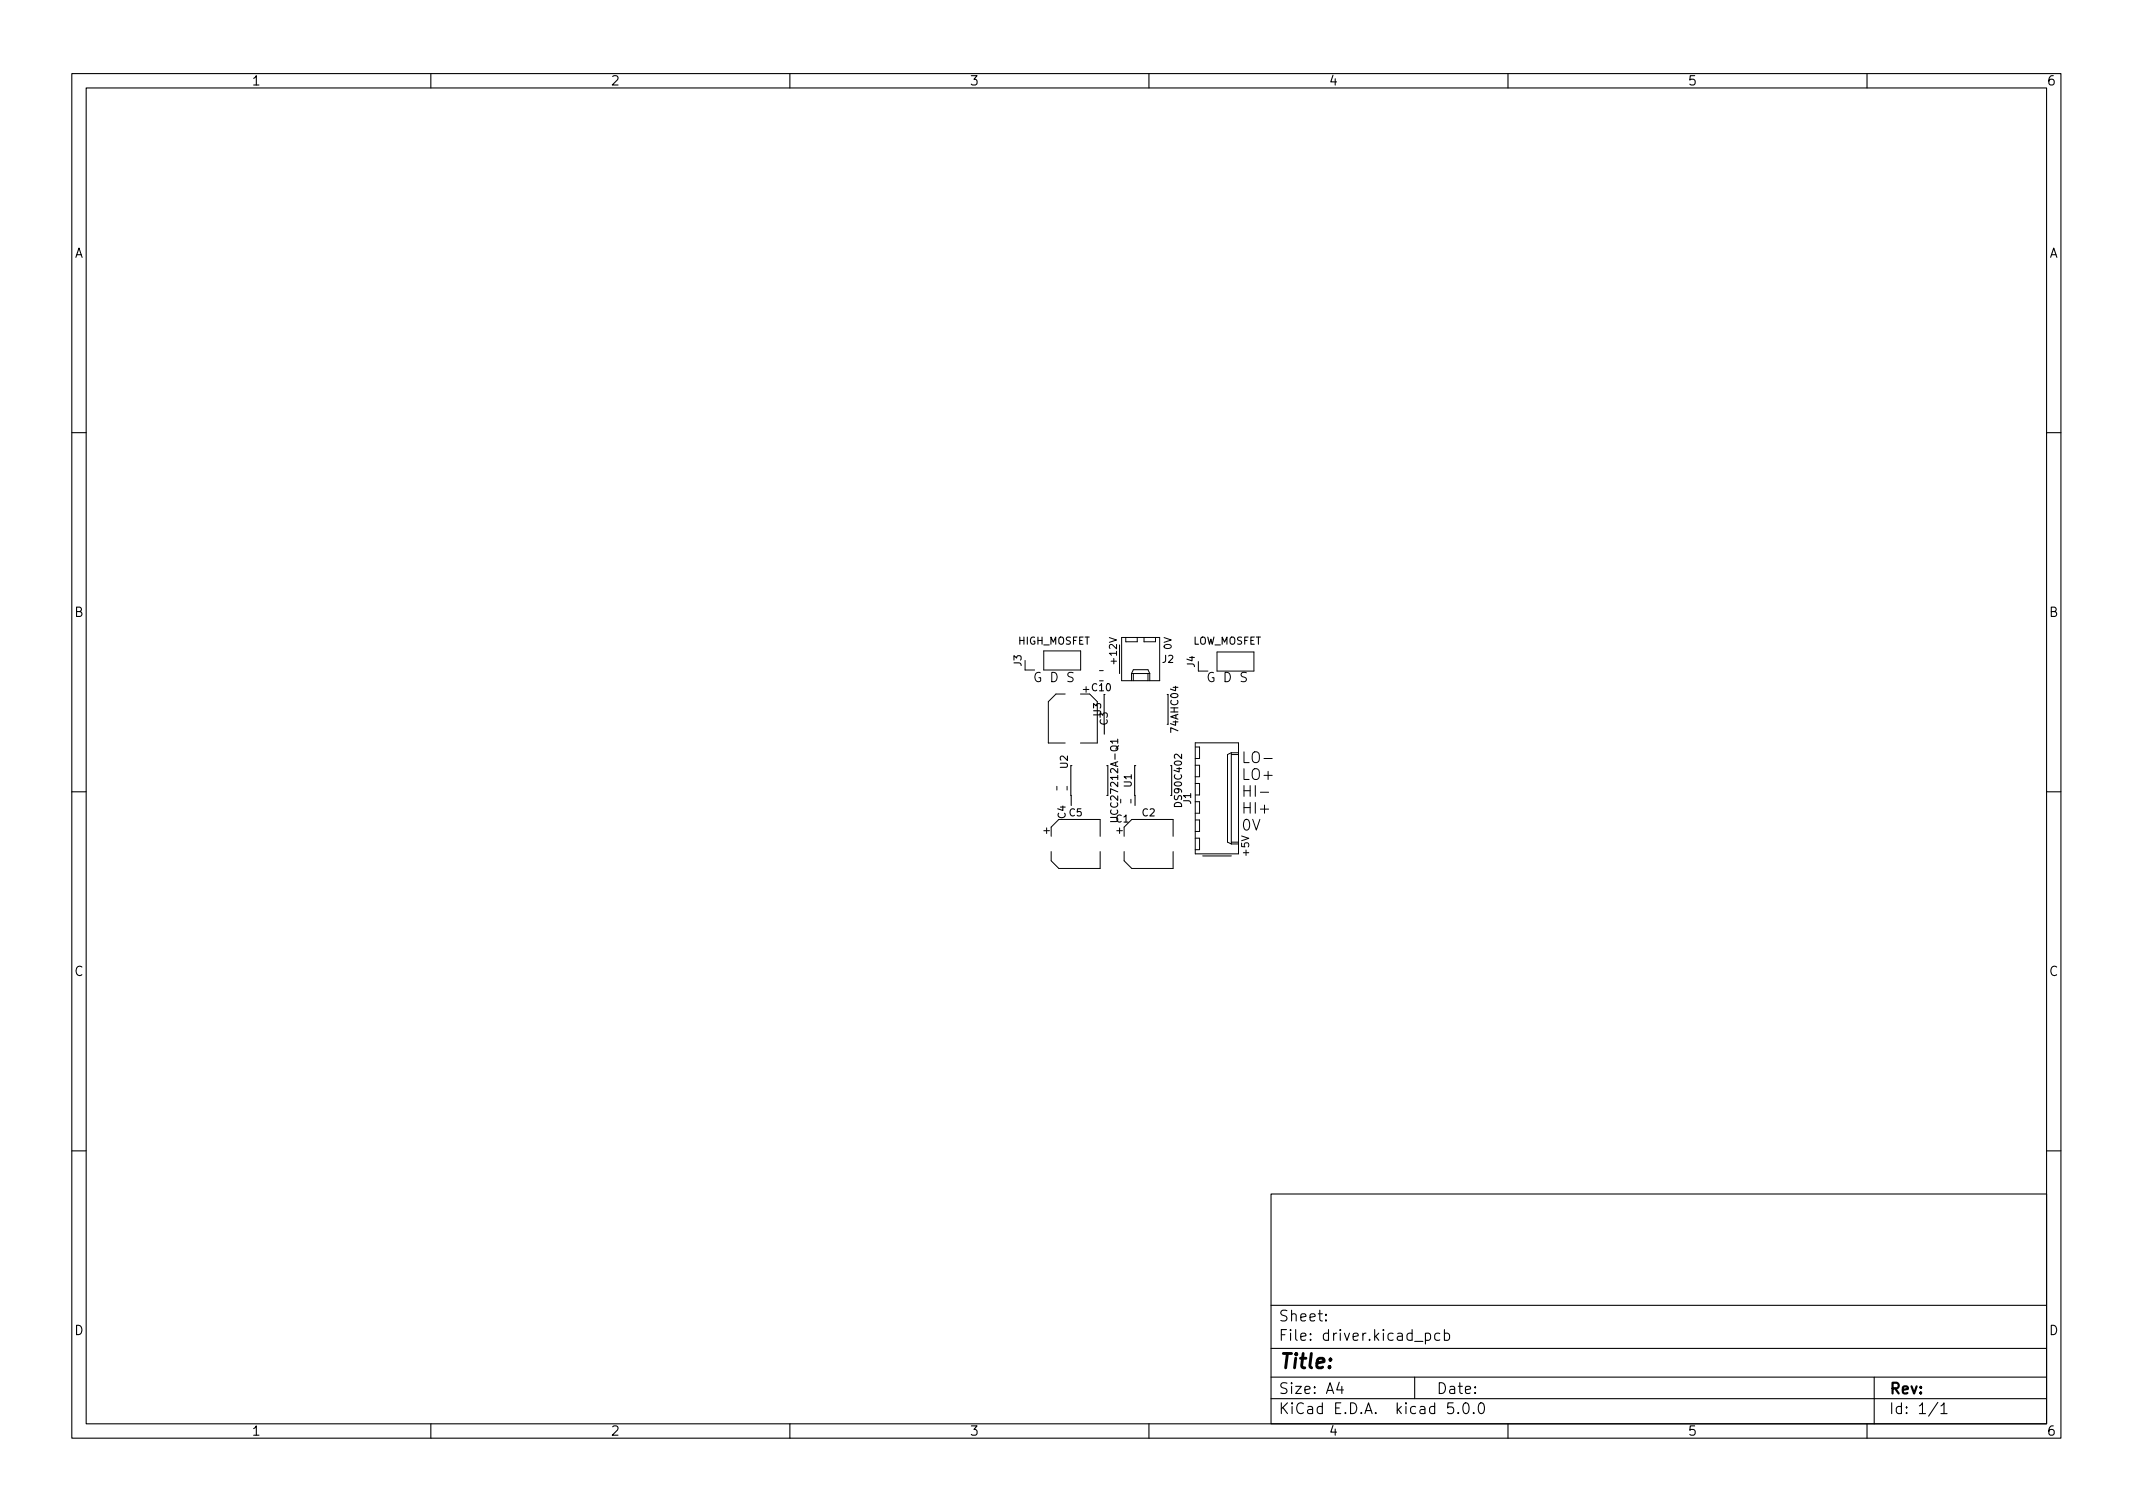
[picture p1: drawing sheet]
<svg xmlns="http://www.w3.org/2000/svg" width="297mm" height="210mm" viewBox="0 0 297 210" stroke-linecap="round" stroke-linejoin="round" font-family="sans-serif">
<defs><g id="words">
<text font-size="2.8" x="178" y="190.6">Title:</text>
<g font-size="2.1">
<text x="172.8" y="106.3">LO-</text>
<text x="172.8" y="108.6">LO+</text>
<text x="172.8" y="111">HI-</text>
<text x="172.8" y="113.3">HI+</text>
<text x="172.8" y="115.7">0V</text>
<text x="178" y="184">Sheet:</text>
<text x="178" y="186.7">File: driver.kicad_pcb</text>
<text x="178" y="196.9">KiCad E.D.A. kicad 5.0.0</text>
<text x="178" y="194.1">Size: A4</text>
<text x="200" y="194.1">Date:</text>
<text x="263" y="194.1">Rev:</text>
<text x="263" y="196.9">Id: 1/1</text>
</g>
<g font-size="1.8">
<text x="35" y="11.9">1</text>
<text x="85" y="11.9">2</text>
<text x="135" y="11.9">3</text>
<text x="185" y="11.9">4</text>
<text x="235" y="11.9">5</text>
<text x="285" y="11.9">6</text>
<text x="10.3" y="35.9">A</text>
<text x="285.3" y="35.9">A</text>
<text x="10.3" y="85.9">B</text>
<text x="285.3" y="85.9">B</text>
<text x="144.3" y="95">G D S</text>
<text x="168.4" y="95">G D S</text>
<text x="10.3" y="135.9">C</text>
<text x="285.3" y="135.9">C</text>
<text x="10.3" y="185.9">D</text>
<text x="285.3" y="185.9">D</text>
<text x="35" y="199.9">1</text>
<text x="85" y="199.9">2</text>
<text x="135" y="199.9">3</text>
<text x="185" y="199.9">4</text>
<text x="235" y="199.9">5</text>
<text x="285" y="199.9">6</text>
</g>
<g font-size="1.4">
<text x="141.8" y="89.8">HIGH_MOSFET</text>
<text x="166" y="89.8">LOW_MOSFET</text>
<text x="142.3" y="92.7" transform="rotate(-90 142.3 92.7)">J3</text>
<text x="155.5" y="91.9" transform="rotate(-90 155.5 91.9)">+12V</text>
<text x="161.9" y="92.3">J2</text>
<text x="163.2" y="90.3" transform="rotate(-90 163.2 90.3)">0V</text>
<text x="166.4" y="92.9" transform="rotate(-90 166.4 92.9)">J4</text>
<text x="152.1" y="96.2">C10</text>
<text x="153.3" y="99.7" transform="rotate(-90 153.3 99.7)">U3</text>
<text x="154.2" y="100.9" transform="rotate(-90 154.2 100.9)">C3</text>
<text x="164.1" y="101.8" transform="rotate(-90 164.1 101.8)">74AHC04</text>
<text x="148.7" y="107" transform="rotate(-90 148.7 107)">U2</text>
<text x="148.4" y="114" transform="rotate(-90 148.4 114)">C4</text>
<text x="148.9" y="113.7">C5</text>
<text x="155.7" y="113.8" transform="rotate(-90 155.7 113.8)">UCC27212A-Q1</text>
<text x="157.6" y="109.6" transform="rotate(-90 157.6 109.6)">U1</text>
<text x="159.1" y="113.7">C2</text>
<text x="164.6" y="112.1" transform="rotate(-90 164.6 112.1)">DS90C402</text>
<text x="165.9" y="111.9" transform="rotate(-90 165.9 111.9)">J1</text>
<text x="155.4" y="114.5">C1</text>
<text x="174" y="119.1" transform="rotate(-90 174 119.1)">+5V</text>
</g>
</g></defs>
<g fill="none" stroke="#000" stroke-width=".15">
<path d="M10 10.2h277v190.1h-277zM12 12.2h273v186.1h-273zM60 10.2v2M110 10.2v2M160 10.2v2M210 10.2v2M260 10.2v2M10 60.2h2M285 60.2h2M153.8 96.7v5.5M162.5 96.7h.2v4.2h-.2M10 110.2h2"/>
<path d="M149.3 106.6h-.2l.1 5.6M154.1 106.6h.2v4.2h-.2M154.7 113.8h.8l.2 .2v.2l-.2 .2h-.8M155.7 103.2h-1l.2 .3M155.7 102.9v.6M158.2 106.6h-.2l.1 5.6M163 106.6h.2v4.2h-.2M285 110.2h2M10 160.2h2M177 166.3h108v32h-108zM285 160.2h2M60 198.3v2"/>
<path d="M110 198.3v2M160 198.3v2M177 194.8h108M177 191.8h108M177 187.8h108M177 181.8h108M184.6 183.8l.1 .1h-.1v-.1v.1M184.6 183l.1 .1h-.1v-.1v.1M186.5 192.5l-.4 1h1M186.9 193v1M197 191.8v3M198.5 185.7l.4-.1 .3 .3v.4l-.1 .3h-.2h-.4"/>
<path d="M198.5 185.6v1.5M200.5 185.7l-.4-.1-.3 .3v.4l.1 .3h.2h.4M201.1 185.7l.5-.1 .3 .3v.4l-.2 .3h-.1h-.5M201.1 185.1v1.5M202.4 195.3h-.8v.7l.2-.1 .5 .1 .1 .2v.5l-.3 .1h-.3l-.2-.1M203.1 196.7v.1h-.1l.1-.1v.1M203.9 195.4a.36 .36 0 0 1 .6 .2 .77 .77 0 0 1-.4 1.2 1 1 0 0 1-.2-1.4zM205.2 196.7l.1 .1h-.1h-.1l.1-.1v.1M206 195.5a.36 .36 0 0 1 .4-.2 .36 .36 0 0 1 .2 .3 .77 .77 0 0 1-.4 1.2 .91 .91 0 0 1-.2-1.3zM210 198.3v2M260 198.3v2M261 191.8v6.5"/>
<path d="M269.9 195.3l-1.3 1.9M270.3 195.8l.4-.5v1.5M270.3 196.8h.8"/>
</g>
<g fill="none" stroke="#000" stroke-width=".14">
<path d="M142.8 92v1.3h1.3M145.3 90.6h5.2v2.7h-5.2zM148.3 96.6h-1.2l-1.1 1.1v5.8h2.3M150.5 96.6h1.2l1.1 1.1v5.8h-2.3M150.9 96h.7M151.2 95.6v.8M153.1 93.4h.5M155.1 91.7v.7M155.9 89.8v4M156.2 88.8h5.3v6h-5.3zM156.8 88.8v.6h1.6v-.6M157.6 93.8v1"/>
<path d="M157.6 93.8h2.5M157.6 93.8l.2-.5h2.1l.2 .5M157.8 93.8v1M159.3 88.8v.6h1.6v-.6M159.9 93.8v1M160.1 93.8v1M166.9 92.1v1.3h1.3M169.5 90.8h5.1v2.6h-5.1zM145.4 115.7h.7M145.8 115.3v.8M146.4 118.6v1.3l1 1h5.8v-2.3M146.4 116.5v-1.3l1-1.1h5.8v2.4"/>
<path d="M147.2 109.5v.5M148.6 109.5v.5M155.5 115.7h.8M155.9 115.3v.8M156.5 118.6v1.3l1.1 1h5.8v-2.3M156.5 116.5v-1.3l1.1-1.1h5.8v2.4M157.5 111.3v.5M166.5 104h.5v1.6h-.5M166.5 103.4h6v15.5h-6zM166.5 116.7h.5v1.6h-.5M166.5 106.6h.5v1.6h-.5M166.5 109.1h.5v1.6h-.5"/>
<path d="M166.5 111.6h.5v1.6h-.5M166.5 114.2h.5v1.6h-.5M167.5 119.2h4M171.5 117.5h1M171.5 104.8v12.7M171.5 104.8h1M171.5 104.8l-.6 .3v12.2l.6 .2M171.5 117.3h1M171.5 105.1h1M175.5 110.3h1.2M176 105.6h1.2"/>
</g>
<use href="#words"/>
</svg>
